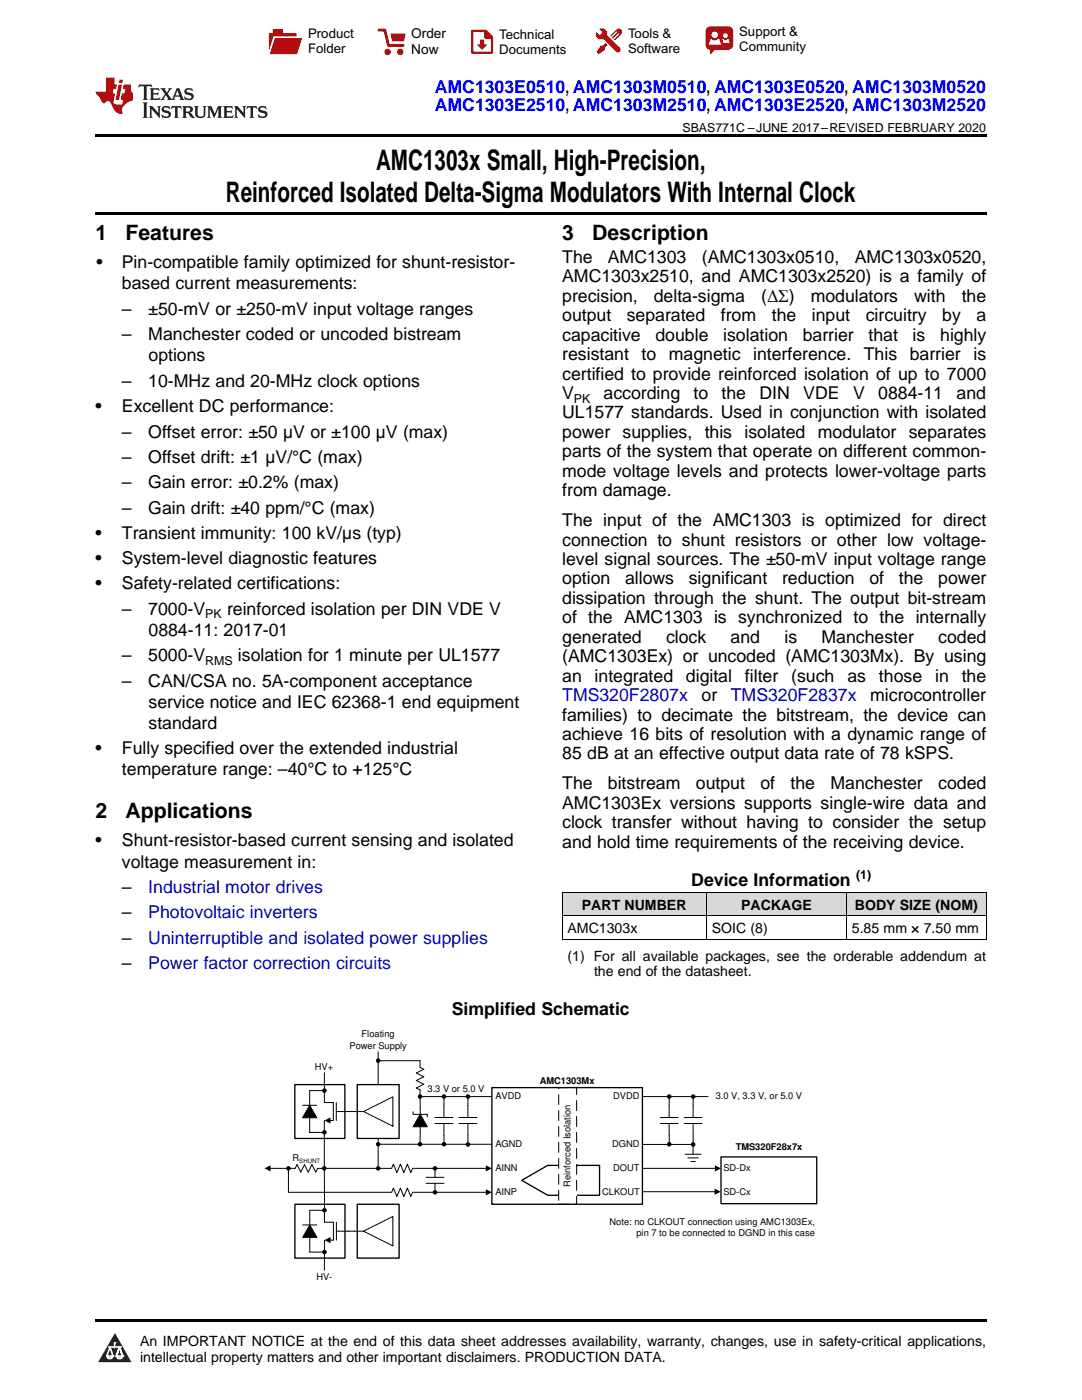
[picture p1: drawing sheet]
<svg xmlns="http://www.w3.org/2000/svg" width="216mm" height="279mm" viewBox="0 0 216 279" stroke-linecap="round" stroke-linejoin="round" font-family="sans-serif">
<defs><g id="words">
<g font-size="5.6">
<text x="75" y="33.9">AMC1303x Small, High-Precision,</text>
<text x="45" y="40.3">Reinforced Isolated Delta-Sigma Modulators With Internal Clock</text>
</g>
<g font-size="4.2">
<text x="19" y="47.8">1</text>
<text x="25" y="47.8">Features</text>
<text x="112.2" y="47.8">3</text>
<text x="118.2" y="47.8">Description</text>
<text x="19" y="163.2">2</text>
<text x="25" y="163.2">Applications</text>
</g>
<g font-size="3.5" fill="#00f">
<text x="86.7" y="18.6">AMC1303E0510, AMC1303M0510, AMC1303E0520, AMC1303M0520</text>
<text x="86.7" y="22.2">AMC1303E2510, AMC1303M2510, AMC1303E2520, AMC1303M2520</text>
</g>
<g font-size="3.5">
<text x="19.2" y="53.5">•</text>
<text x="24.3" y="53.5">Pin-compatible family optimized for shunt-resistor-</text>
<text x="112.2" y="52.5">The</text>
<text x="121.3" y="52.5">AMC1303</text>
<text x="140" y="52.5">(AMC1303x0510,</text>
<text x="170.6" y="52.5">AMC1303x0520,</text>
<text x="24.3" y="57.7">based current measurements:</text>
<text x="112.2" y="56.3">AMC1303x2510, and AMC1303x2520) is a family of</text>
<text x="24.3" y="62.8">–</text>
<text x="29.6" y="62.8">±50-mV or ±250-mV input voltage ranges</text>
<text x="112.2" y="60.2">precision,</text>
<text x="112.2" y="64.1">output</text>
<text x="125.1" y="64.1">separated</text>
<text x="130.5" y="60.2">delta-sigma</text>
<text x="143.8" y="64.1">from</text>
<text x="151.9" y="60.2">(ΔΣ)</text>
<text x="154" y="64.1">the</text>
<text x="161.8" y="60.2">modulators</text>
<text x="162" y="64.1">input</text>
<text x="172.8" y="64.1">circuitry</text>
<text x="182.4" y="60.2">with</text>
<text x="188" y="64.1">by</text>
<text x="191.9" y="60.2">the</text>
<text x="194.8" y="64.1">a</text>
<text x="24.3" y="67.9">–</text>
<text x="29.6" y="67.9">Manchester coded or uncoded bistream</text>
<text x="112.2" y="68">capacitive</text>
<text x="112.2" y="71.9">resistant</text>
<text x="128" y="71.9">to</text>
<text x="130.8" y="68">double</text>
<text x="133.5" y="71.9">magnetic</text>
<text x="144.3" y="68">isolation</text>
<text x="150.3" y="71.9">interference.</text>
<text x="160.2" y="68">barrier</text>
<text x="172.4" y="71.9">This</text>
<text x="173.3" y="68">that</text>
<text x="181.5" y="71.9">barrier</text>
<text x="182.1" y="68">is</text>
<text x="187.6" y="68">highly</text>
<text x="194.3" y="71.9">is</text>
<text x="24.3" y="77.2">–</text>
<text x="29.6" y="77.2">10-MHz and 20-MHz clock options</text>
<text x="29.6" y="72.1">options</text>
<text x="112.2" y="75.7">certified to provide reinforced isolation of up to 7000</text>
<text x="19" y="82.2">•</text>
<text x="24.3" y="82.2">Excellent DC performance:</text>
<text x="112.2" y="79.6">V</text>
<text x="112.2" y="83.5">UL1577 standards. Used in conjunction with isolated</text>
<text x="120.4" y="79.6">according</text>
<text x="138.4" y="79.6">to</text>
<text x="144" y="79.6">the</text>
<text x="151.5" y="79.6">DIN</text>
<text x="160.3" y="79.6">VDE</text>
<text x="170.2" y="79.6">V</text>
<text x="175.3" y="79.6">0884-11</text>
<text x="190.9" y="79.6">and</text>
<text x="24.3" y="87.3">–</text>
<text x="29.6" y="87.3">Offset error: ±50 µV or ±100 µV (max)</text>
<text x="112.2" y="87.4">power supplies,</text>
<text x="140.6" y="87.4">this</text>
<text x="148.6" y="87.4">isolated modulator</text>
<text x="181.3" y="87.4">separates</text>
<text x="24.3" y="92.4">–</text>
<text x="29.6" y="92.4">Offset drift: ±1 µV/°C (max)</text>
<text x="112.2" y="91.3">parts of the system that operate on different common-</text>
<text x="112.2" y="95.1">mode voltage levels and protects lower-voltage parts</text>
<text x="24.3" y="97.5">–</text>
<text x="29.6" y="97.5">Gain error: ±0.2% (max)</text>
<text x="112.2" y="99">from damage.</text>
<text x="19" y="107.6">•</text>
<text x="24.3" y="102.6">–</text>
<text x="24.3" y="107.6">Transient immunity: 100 kV/µs (typ)</text>
<text x="29.6" y="102.6">Gain drift: ±40 ppm/°C (max)</text>
<text x="112.2" y="105">The input of the AMC1303 is optimized for direct</text>
<text x="19" y="112.6">•</text>
<text x="24.3" y="112.6">System-level diagnostic features</text>
<text x="112.2" y="108.9">connection to shunt resistors or other low voltage-</text>
<text x="112.2" y="112.7">level signal sources. The ±50-mV input voltage range</text>
<text x="19" y="117.6">•</text>
<text x="24.3" y="117.6">Safety-related certifications:</text>
<text x="112.2" y="116.6">option</text>
<text x="124.7" y="116.6">allows</text>
<text x="137.4" y="116.6">significant</text>
<text x="156.1" y="116.6">reduction</text>
<text x="173.5" y="116.6">of</text>
<text x="179.4" y="116.6">the</text>
<text x="187.2" y="116.6">power</text>
<text x="24.3" y="122.7">–</text>
<text x="29.6" y="122.7">7000-V</text>
<text x="45.3" y="122.7">reinforced isolation per DIN VDE V</text>
<text x="112.2" y="120.5">dissipation through the shunt. The output bit-stream</text>
<text x="112.2" y="124.4">of the AMC1303 is synchronized to the internally</text>
<text x="24.3" y="132">–</text>
<text x="29.6" y="132">5000-V</text>
<text x="29.6" y="126.9">0884-11: 2017-01</text>
<text x="47.5" y="132">isolation for 1 minute per UL1577</text>
<text x="112.2" y="128.3">generated</text>
<text x="132.9" y="128.3">clock</text>
<text x="145.8" y="128.3">and</text>
<text x="156.5" y="128.3">is</text>
<text x="163.9" y="128.3">Manchester</text>
<text x="187.2" y="128.3">coded</text>
<text x="24.3" y="137.1">–</text>
<text x="29.6" y="137.1">CAN/CSA no. 5A-component acceptance</text>
<text x="112.2" y="132.2">(AMC1303Ex) or uncoded (AMC1303Mx). By using</text>
<text x="112.2" y="136">an</text>
<text x="118.6" y="136">integrated</text>
<text x="136.9" y="136">digital</text>
<text x="148.7" y="136">filter</text>
<text x="157.9" y="136">(such</text>
<text x="169.1" y="136">as</text>
<text x="175.4" y="136">those</text>
<text x="186.6" y="136">in</text>
<text x="191.9" y="136">the</text>
<text x="29.6" y="141.3">service notice and IEC 62368-1 end equipment</text>
<text x="112.2" y="143.8">families) to decimate the bitstream, the device can</text>
<text x="140" y="139.9">or</text>
<text x="173.6" y="139.9">microcontroller</text>
<text x="29.6" y="145.5">standard</text>
<text x="112.2" y="147.7">achieve 16 bits of resolution with a dynamic range of</text>
<text x="19" y="150.5">•</text>
<text x="24.3" y="150.5">Fully specified over the extended industrial</text>
<text x="24.3" y="154.8">temperature range: –40°C to +125°C</text>
<text x="112.2" y="151.6">85 dB at an effective output data rate of 78 kSPS.</text>
<text x="112.2" y="157.5">The</text>
<text x="112.2" y="161.4">AMC1303Ex versions supports single-wire data and</text>
<text x="121.3" y="157.5">bitstream</text>
<text x="138.9" y="157.5">output</text>
<text x="151.7" y="157.5">of</text>
<text x="157.7" y="157.5">the</text>
<text x="165.7" y="157.5">Manchester</text>
<text x="187.2" y="157.5">coded</text>
<text x="112.2" y="165.3">clock transfer without having to consider the setup</text>
<text x="19" y="168.9">•</text>
<text x="24.3" y="168.9">Shunt-resistor-based current sensing and isolated</text>
<text x="24.3" y="173.1">voltage measurement in:</text>
<text x="112.2" y="169.2">and hold time requirements of the receiving device.</text>
<text x="24.3" y="178.2">–</text>
<text x="137.9" y="176.9">Device Information</text>
<text x="24.3" y="183.3">–</text>
<text x="24.3" y="188.4">–</text>
<text x="24.3" y="193.5">–</text>
<text x="90.1" y="202.6">Simplified Schematic</text>
</g>
<g font-size="3.5" fill="#0000c8">
<text x="112.2" y="139.9">TMS320F2807x</text>
<text x="145.8" y="139.9">TMS320F2837x</text>
<text x="29.6" y="178.2">Industrial motor drives</text>
<text x="29.6" y="183.3">Photovoltaic inverters</text>
<text x="29.6" y="188.4">Uninterruptible and isolated power supplies</text>
<text x="29.6" y="193.5">Power factor correction circuits</text>
</g>
<g font-size="2.8">
<text x="116.1" y="181.5">PART NUMBER</text>
<text x="147.9" y="181.5">PACKAGE</text>
<text x="170.6" y="181.5">BODY SIZE (NOM)</text>
<text x="113.2" y="186.2">AMC1303x</text>
<text x="113.2" y="191.7">(1) For all available packages, see the orderable addendum at</text>
<text x="142" y="186.2">SOIC (8)</text>
<text x="170" y="186.2">5.85 mm × 7.50 mm</text>
<text x="118.5" y="194.9">the end of the datasheet.</text>
<text x="27.9" y="268.6">An IMPORTANT NOTICE at the end of this data sheet addresses availability, warranty, changes, use in safety-critical applications,</text>
<text x="27.9" y="271.8">intellectual property matters and other important disclaimers. PRODUCTION DATA.</text>
</g>
<g font-size="2.7">
<text x="82.1" y="7.7">Order</text>
<text x="82.1" y="10.7">Now</text>
</g>
<g font-size="2.6">
<text x="61.5" y="7.6">Product</text>
<text x="61.5" y="10.6">Folder</text>
<text x="99.6" y="7.8">Technical</text>
<text x="99.6" y="10.8">Documents</text>
<text x="125.3" y="7.6">Tools &amp;</text>
<text x="125.3" y="10.6">Software</text>
<text x="147.5" y="7.2">Support &amp;</text>
<text x="147.5" y="10.2">Community</text>
</g>
<g font-size="2.5">
<text x="136.2" y="26.3">SBAS771C –JUNE 2017–REVISED FEBRUARY 2020</text>
<text x="114.5" y="80.3">PK</text>
<text x="41" y="123.4">PK</text>
<text x="41" y="132.7">RMS</text>
<text x="170.8" y="175.5">(1)</text>
</g>
<g font-size="1.9">
<text x="69.7" y="209.3">Power Supply</text>
<text x="72.2" y="207.1">Floating</text>
<text x="62.8" y="213.5">HV+</text>
<text x="85.3" y="218">3.3 V or 5.0 V</text>
<text x="98.9" y="219.4">AVDD</text>
<text x="107.7" y="216.3">AMC1303Mx</text>
<text x="122.4" y="219.4">DVDD</text>
<text x="142.8" y="219.4">3.0 V, 3.3 V, or 5.0 V</text>
<text x="58.4" y="231.7">R</text>
<text x="98.9" y="229">AGND</text>
<text x="98.9" y="233.7">AINN</text>
<text x="122.1" y="228.9">DGND</text>
<text x="122.4" y="233.7">DOUT</text>
<text x="144.3" y="233.7">SD-Dx</text>
<text x="146.8" y="229.6">TMS320F28x7x</text>
<text x="98.9" y="238.5">AINP</text>
<text x="113.8" y="236.9" transform="rotate(-90 113.8 236.9)">Reinforced Isolation</text>
<text x="120.1" y="238.5">CLKOUT</text>
<text x="144.3" y="238.5">SD-Cx</text>
<text x="121.6" y="244.4">Note: no CLKOUT connection using AMC1303Ex,</text>
<text x="127" y="246.7">pin 7 to be connected to DGND in this case</text>
<text x="63.1" y="255.4">HV-</text>
</g>
<text font-size="1.2" x="59.7" y="232">SHUNT</text>
</g></defs>
<g fill="#d8d8d8">
<path d="M112.2 178.2h28.8v4.6h-28.8z"/>
<path d="M141 178.2h27.9v4.6h-27.9z"/>
<path d="M168.9 178.2h27.9v4.6h-27.9z"/>
</g>
<path d="M22.9 266l3.3 5.9h-6.6z" fill-rule="evenodd" fill="#231f20"/>
<path d="M21.3 270.6h1.2l-.3 .5h-.3a.53 .53 0 0 1-.6-.5z" fill-rule="evenodd" fill="#fff"/>
<path d="M21.3 270.6h1.2l-.3 .5h-.3a.53 .53 0 0 1-.6-.5z" fill="none" stroke="#231f20" stroke-width=".33"/>
<path d="M21.3 270.6l1.2 .1-.3 .4h-.5z" fill="none" stroke="#fff" stroke-width=".33"/>
<path d="M22.9 268.9h.1" fill="none" stroke="#fff" stroke-width=".33"/>
<path d="M22.9 268v.9z" fill="#fff"/>
<path d="M22.9 268v.9z" fill="none" stroke="#fff" stroke-width=".33"/>
<circle cx="22.9" cy="268" r=".16" fill="#fff"/>
<path d="M21.8 268.8h.1" fill="none" stroke="#fff" stroke-width=".33"/>
<path d="M21.8 268.8h2.2z" fill="#fff"/>
<path d="M21.8 268.8h2.2z" fill="none" stroke="#fff" stroke-width=".33"/>
<circle cx="24" cy="268.8" r=".16" fill="#fff"/>
<path d="M23.2 270.6h.1" fill="none" stroke="#fff" stroke-width=".33"/>
<path d="M23.8 268.8l-.6 1.8z" fill-rule="evenodd" fill="#fff"/>
<path d="M23.8 268.8l-.6 1.8z" fill="none" stroke="#fff" stroke-width=".33"/>
<path d="M23.8 268.8l.7 1.8z" fill-rule="evenodd" fill="#fff"/>
<path d="M23.8 268.8l.7 1.8z" fill="none" stroke="#fff" stroke-width=".33"/>
<path d="M24.4 270.6h.1" fill="none" stroke="#fff" stroke-width=".33"/>
<circle cx="21.3" cy="270.6" r=".16" fill="#fff"/>
<path d="M22 268.8l-.7 1.8z" fill="#fff"/>
<path d="M22 268.8l-.7 1.8z" fill="none" stroke="#fff" stroke-width=".33"/>
<path d="M22 268.8l.5 1.8z" fill="#fff"/>
<path d="M22 268.8l.5 1.8z" fill="none" stroke="#fff" stroke-width=".33"/>
<circle cx="22.5" cy="270.6" r=".16" fill="#fff"/>
<path d="M23.3 270.6h1.2a.63 .63 0 0 1-.6 .5 .63 .63 0 0 1-.6-.5z" fill-rule="evenodd" fill="#fff"/>
<path d="M23.3 270.6h1.2a.63 .63 0 0 1-.6 .5 .63 .63 0 0 1-.6-.5z" fill="none" stroke="#231f20" stroke-width=".33"/>
<path d="M23.3 270.6h1.2l-.4 .5h-.5z" fill="none" stroke="#fff" stroke-width=".33"/>
<path d="M23.2 270.6h.1" fill="none" stroke="#fff" stroke-width=".33"/>
<circle cx="24.5" cy="270.6" r=".16" fill="#fff"/>
<path d="M19 263.2h177.8v.5h-177.8z" fill="#000"/>
<path d="M58.8 216.5h10v10.7h-10zM71.3 216.5h8.3v10.7h-8.3zM104.1 235.6l5.2-3h10.3v5.9h-10.3zM58.8 240.3h10v10.8h-10zM71.3 240.3h8.3v10.8h-8.3z" fill="none" stroke="#000" stroke-width=".27"/>
<g fill="none" stroke="#000" stroke-width=".2">
<path d="M64.7 214.1v5.9h1.8v3.6h-.7M64.7 217.7h-2.9v8.3M75.5 209.9v6.6M75.5 211.7h8.3v1.3l.8 .4-1.5 .7 1.5 .8-1.5 .7 1.5 .8-1.5 .7 .7 .4v1.3M83.8 218.8h14.3M83.8 218.8v9.6M88.6 218.8v4.2M93.4 218.8v4.2M128.1 218.8h13.2M133.5 218.8v4.2M138.3 218.8v4.2M53.8 233.2h5.1l.4-.8 .7 1.5 .8-1.5 .7 1.5 .8-1.5 .7 1.5 .4-.7h1.3"/>
<path d="M57.6 233.2v4.7M60.4 220.6h2.8M61.8 220.6l1.4 2.5h-2.8zM61.8 226h2.9M64.7 223.6v9.6M64.7 233.2v10.7h1.8v3.6h-.7M67.1 221.8h5.4M67.1 220v3.6M72.5 221.8l5.9-2.9v5.9zM75.5 227.2v6M75.5 228.4h22.6M82.4 221.9v.5h2.9v.5"/>
<path d="M83.8 222.4l1.5 2.5h-2.9zM86.8 223h3.6M86.8 224.2h3.6M88.6 224.2v4.2M91.6 223h3.6M91.6 224.2h3.6M93.4 224.2v4.2M93.4 233.2h3.7M93.4 237.9h3.7M131.7 223h3.6M131.7 224.2h3.6M133.5 224.2v4.2"/>
<path d="M136.5 223h3.6M136.5 224.2h3.6M136.7 230.4h3.2M137.3 231.1h2M137.9 231.8h.8M138.3 228v2.4M138.3 224.2v2.4M138.3 226.6v1.8h-10.2M60.4 244.5h2.8M61.8 244.5l1.4 2.5h-2.8zM64.7 247.5v6M64.7 241.5h-2.9v8.4h2.9"/>
<path d="M67.1 245.7h5.4M67.1 243.9v3.6M72.5 245.7l5.9-2.9v5.8z"/>
</g>
<g fill="#000">
<path d="M52.8 233.2l1.2-.6v1.2zM61.8 220.6l1.4 2.5h-2.8zM64.7 223.6l1.2-.6v1.2zM83.8 222.4l1.5 2.5h-2.9zM96.9 232.6l1.2 .6-1.2 .6zM96.9 237.3l1.2 .6-1.2 .7zM61.8 244.5l1.4 2.5h-2.8zM64.7 247.5l1.3-.6v1.2z"/>
<circle cx="64.7" cy="217.7" r=".46"/>
<circle cx="75.5" cy="211.7" r=".46"/>
<circle cx="83.8" cy="218.8" r=".46"/>
<circle cx="88.6" cy="218.8" r=".46"/>
<circle cx="93.4" cy="218.8" r=".46"/>
<circle cx="133.5" cy="218.8" r=".46"/>
<circle cx="138.3" cy="218.8" r=".46"/>
<circle cx="57.6" cy="233.2" r=".46"/>
<circle cx="64.7" cy="233.2" r=".46"/>
<circle cx="64.7" cy="226" r=".46"/>
<circle cx="75.5" cy="228.4" r=".46"/>
<circle cx="75.5" cy="233.2" r=".46"/>
<circle cx="83.8" cy="228.4" r=".46"/>
<circle cx="88.6" cy="228.4" r=".46"/>
<circle cx="93.4" cy="228.4" r=".46"/>
<circle cx="133.5" cy="228.4" r=".46"/>
<circle cx="138.3" cy="228.4" r=".46"/>
<circle cx="64.7" cy="249.9" r=".46"/>
<circle cx="64.7" cy="241.5" r=".46"/>
</g>
<path d="M111.5 217.1h3.6v23.2h-3.6z" fill-rule="evenodd" fill="#fff"/>
<path d="M111.5 217.1h3.6v23.2h-3.6z" fill="none" stroke="#000" stroke-width=".2" stroke-dasharray="2 1.2"/>
<path d="M98.1 217.1h30.1v23.2h-30.1zM143.9 230.9h19.1v9.3h-19.1z" fill="none" stroke="#000" stroke-width=".27"/>
<g fill="none" stroke="#000" stroke-width=".2">
<path d="M112.2 178.1h84.6M112.2 178.2v9.3M140.9 178.2v9.3M168.9 178.2v9.3M196.8 178.2v9.3M112.2 187.4h84.6M112.2 182.8h84.6M57.6 237.9h20.5l.4-.8 .7 1.7 .7-1.7 .7 1.7 .7-1.7 .7 1.7 .3-.9h11.1M64.6 233.2h13.5l.4-.9 .7 1.7 .7-1.7 .7 1.7 .7-1.7 .7 1.7 .3-.8h11.1M85 236.2h3.6M85 235h3.6M86.8 233.2v1.8"/>
<path d="M86.8 236.2v1.7M128.1 233.2h14.7M128.2 237.8h14.5"/>
</g>
<g fill="#000">
<path d="M142.6 237.2l1.2 .6-1.2 .6zM142.6 232.6l1.3 .6-1.3 .6z"/>
<circle cx="86.8" cy="233.2" r=".46"/>
<circle cx="86.8" cy="237.9" r=".46"/>
</g>
<path d="M19 26.8h177.8v.6h-177.8zM19 42.3h177.8v.5h-177.8z" fill="#000"/>
<path d="M27.7 16.9l-.1 .6 .6-.3h.5v.2v2.2l-.2 .4h1l-.2-.4v-2.2v-.2h.5l.6 .3-.2-.6zM29.9 17.6l.2 .4v1.6l-.2 .4h1.9l.1-.6a1.09 1.09 0 0 1-1.3 .1v-.6h.6l.4 .2v-.7l-.2 .2h-.8v-.6l.2-.1a1.01 1.01 0 0 1 1 .3l-.1-.6zM32 17.6l.9 1.2-1 1.2h.9l-.2-.3 .5-.7 .5 .7-.3 .3h1.7l-.2-.3 .1-.4h1l.1 .4-.2 .3h1l-.3-.4-.7-2h-.5l-1 2.2-.8-1.1 .9-1.1h-.9l.2 .2-.4 .7-.4-.7 .2-.2zM35.4 18l.4 1h-.8zM37 17.7a.66 .66 0 0 0-.2 .8 .66 .66 0 0 0 .6 .4l.7 .2 .1 .2a.8 .8 0 0 1-.7 .4 .8 .8 0 0 1-.7-.5l.1 .8 .2-.2a.94 .94 0 0 0 1.1 .1 .94 .94 0 0 0 .4-.9 1.48 1.48 0 0 0-1.3-.6v-.4a1.1 1.1 0 0 1 1.2 .2l-.2-.6-.2 .1-.5-.1zM28.5 20.4l.2 .4v2.3l-.2 .4h1l-.2-.4v-2.3l.2-.4zM29.7 21.2l.2 .4v1.5l-.2 .4h.8l-.3-.4 .1-1.3 1.6 1.8v-2l.2-.4h-.7l.2 .2v1.1l-1.2-1.3zM32.5 21.3a.66 .66 0 0 0-.2 .8 .66 .66 0 0 0 .6 .4l.6 .2 .2 .2a.8 .8 0 0 1-.8 .4 .8 .8 0 0 1-.7-.5l.2 .7 .2-.1a.94 .94 0 0 0 1 .1 .94 .94 0 0 0 .5-1 1.47 1.47 0 0 0-1.3-.6l-.1-.3a1.1 1.1 0 0 1 1.3 .2l-.2-.6-.2 .1-.5-.2zM34.3 21.2l-.2 .6a.64 .64 0 0 1 .8-.3v1.6l-.2 .4h1l-.3-.4 .1-1.6a.66 .66 0 0 1 .8 .3l-.2-.6zM36.3 21.2l.3 .4v1.5l-.3 .4h1l-.2-.2v-.7h.5l.1 .1a.8 .8 0 0 0 1.2 .7l-1-1a.62 .62 0 0 0 .6-.5 .62 .62 0 0 0-.6-.7zM37.1 21.5h.1a.48 .48 0 0 1 .6 0 .48 .48 0 0 1 .1 .6l-.2 .1-.6 .1zM38.7 21.2l.2 .2a2.29 2.29 0 0 0 .4 2 1.05 1.05 0 0 0 1.7-.7v-1.3l.2-.2h-.8l.2 .4v1.1a.61 .61 0 0 1-.6 .6 .61 .61 0 0 1-.6-.6v-1.1l.3-.4zM41.3 21.2l.3 .4v1.5l-.3 .4h.8l-.2-.4v-1.4l.8 1.9 .9-1.9v1.4l-.2 .4h.9l-.2-.4v-1.5l.2-.4h-.8l-.7 1.5-.6-1.5zM44.5 21.2l.2 .4v1.5l-.2 .4h1.9l.2-.6a1.1 1.1 0 0 1-1.4 .2v-.7h.6l.4 .2v-.6l-.2 .1-.8 .1v-.6l.2-.1a1.02 1.02 0 0 1 1.1 .2l-.2-.5zM46.7 21.2l.2 .4v1.5l-.2 .4h.8l-.3-.4 .1-1.3 1.6 1.8v-2l.2-.4h-.7l.2 .2v1.1l-1.2-1.3zM49.3 21.2l-.1 .6a.64 .64 0 0 1 .8-.3v1.6l-.3 .4h1l-.2-.4v-1.6a.66 .66 0 0 1 .8 .3l-.1-.6zM51.7 21.3a.66 .66 0 0 0-.2 .7 .66 .66 0 0 0 .7 .5l.6 .2 .1 .2a.8 .8 0 0 1-.7 .4 .8 .8 0 0 1-.7-.5l.1 .7 .2-.1a.94 .94 0 0 0 1.1 .1 .94 .94 0 0 0 .4-1 1.48 1.48 0 0 0-1.2-.6l-.1-.3a1.1 1.1 0 0 1 1.2 .2l-.2-.6-.1 .1-.6-.2z" fill="#231f20"/>
<path d="M21.1 15.5v2.8h-2v.4l.9 .9a.96 .96 0 0 0 1 1 .59 .59 0 0 1 .5-.4 .59 .59 0 0 1 .5 .3l.4 .8a1.61 1.61 0 0 0 2.1 1.3 1.63 1.63 0 0 1 1.1-2.2l.9-.3v-1.5a1.6 1.6 0 0 1-.4-1.7h-1.4l-.2 .9h.5l-.2 .8h-.5l-.2 1v.3h.5l-.2 .9h-.7a.74 .74 0 0 1-1-.6l.3-1.6h-.5l.2-.8h.5l.1-.9h-.4v-1.4zM23.7 16.9l-.7 3h.8l.6-3zM23.8 15.9l-.1 .7h.7l.2-.7z" fill="#ee1d23"/>
<g fill="#d60000">
<path d="M54.4 5.8h2v.8h2.8v4.2h-5.5v-4.2h.7z" fill-rule="evenodd"/>
<path d="M54.7 7.5h5.6l-1 3.3h-5.6z" fill-rule="evenodd"/>
</g>
<path d="M54.6 7.4h5.8l-.1 .1h-5.5l-1.1 3.3z" fill-rule="evenodd" fill="#fff"/>
<path d="M54.6 7.4h5.8l-.1 .1h-5.5l-1.1 3.3z" fill="none" stroke="#fff" stroke-width=".2"/>
<path d="M75.6 6h1.2l.7 3.1h3" fill="none" stroke="#d60000" stroke-width=".56"/>
<g fill="#d60000">
<path d="M77.9 6.7h3.1l-.4 1.5h-2.3z" fill-rule="evenodd"/>
<circle cx="77.3" cy="10.4" r=".64"/>
<circle cx="79.9" cy="10.4" r=".64"/>
</g>
<path d="M94.2 6.2h2.7l1.3 1.2v3.1h-4z" fill="none" stroke="#d60000" stroke-width=".44"/>
<g fill="#d60000">
<path d="M95.8 7.9h.8v1h.6l-1 1.1-1-1v-.1h.6z" fill-rule="evenodd"/>
<path d="M96.6 6.2h.3l1.3 1.2v.4h-1.3l-.3-.4z" fill-rule="evenodd"/>
<path d="M119.6 5.7h.9l.6 .6 .1 .7 2.5 2.5-.8 .8-2.3-2.3-1.1-.2-.6-.6v-.8l.7 .6 .5-.4v-.2l-.4-.5z" fill-rule="evenodd"/>
<path d="M119.9 9.1h.4l.5-.5 .4 .4-.5 .5v.4l-1.2 .9-.5-.5z" fill-rule="evenodd"/>
<path d="M123 5.9a.67 .67 0 0 1 .9 0 .67 .67 0 0 1 0 .9z" fill-rule="evenodd"/>
<path d="M123 5.9l.9 .9-1.2 1.2h-.2l.1-.2 .9-.9 .1-.2h-.3l-.9 1h-.2v-.2l.9-1 .1-.2h-.3l-.9 1h-.2v-.2z" fill-rule="evenodd"/>
<circle cx="123.3" cy="9.9" r=".54"/>
</g>
<path d="M121.1 6.3l-.1 .7" fill="none" stroke="#d60000" stroke-width=".2"/>
<g fill="#d60000">
<path d="M141.1 5.5l.6-.2h3.6a.95 .95 0 0 1 1 .9v2.8a.95 .95 0 0 1-1 .9h-3.6a.95 .95 0 0 1-.9-.9v-2.8z" fill-rule="evenodd"/>
<path d="M141.7 9.9h.9l-.7 .9h-.2z" fill-rule="evenodd"/>
</g>
<g fill="#fff">
<path d="M144.3 8.6h1.3z"/>
<path d="M141.8 7.8h.3l.1 .2h.8l.2-.2h.3l.4 1.1h-2.5z" fill-rule="evenodd"/>
<path d="M144.2 7.8h.2l.2 .2h.4l.2-.2h.2l.2 .8h-1.3z" fill-rule="evenodd"/>
<circle cx="142.6" cy="6.9" r=".65"/>
<circle cx="144.8" cy="7.1" r=".48"/>
</g>
<use href="#words"/>
</svg>
